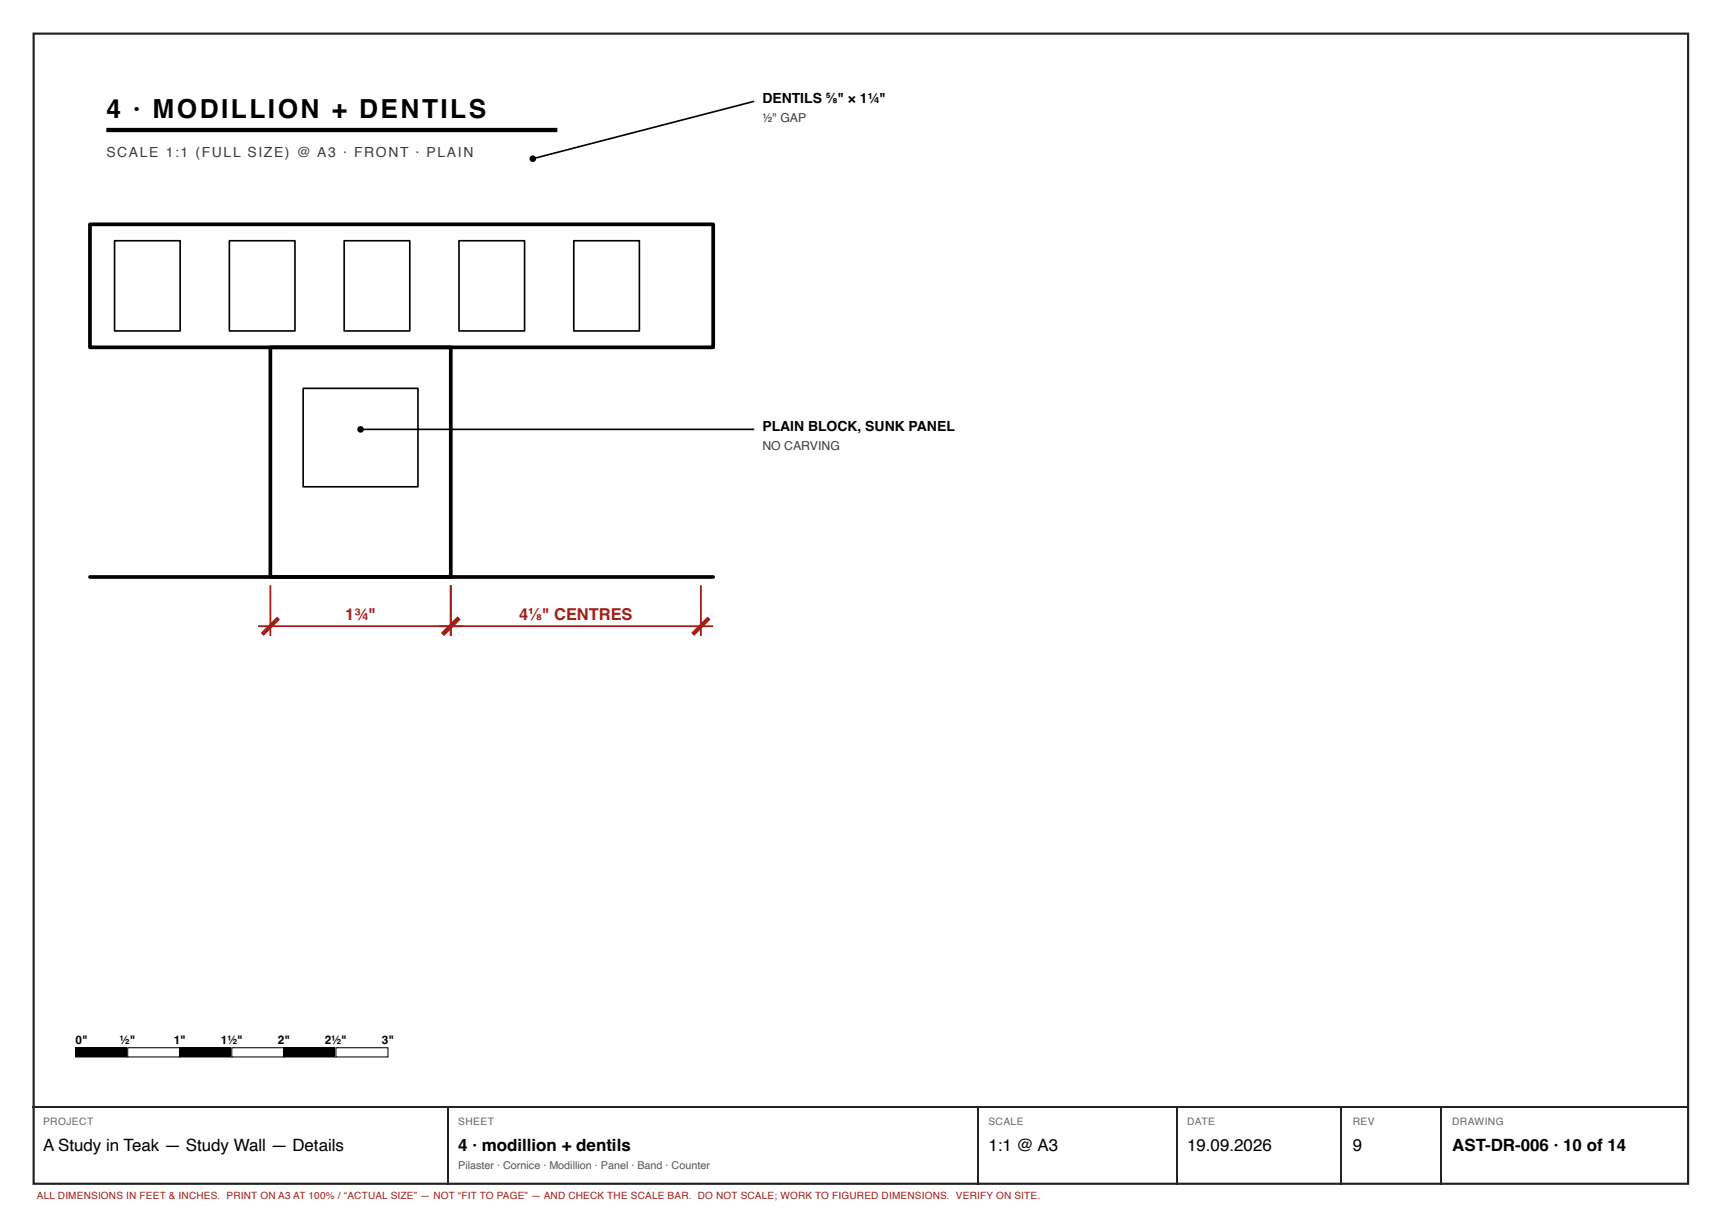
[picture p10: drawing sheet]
<svg xmlns="http://www.w3.org/2000/svg" width="420mm" height="297mm" viewBox="0 0 420 297" stroke-linecap="round" stroke-linejoin="round" font-family="sans-serif">
<defs><g id="words">
<text font-size="6.4" x="25.9" y="28.7">4 · MODILLION + DENTILS</text>
<g font-size="4.1">
<text x="10.5" y="280.7">A Study in Teak — Study Wall — Details</text>
<text x="111.8" y="280.7">4 · modillion + dentils</text>
<text x="241" y="280.7">1:1 @ A3</text>
<text x="289.5" y="280.7">19.09.2026</text>
<text x="329.9" y="280.7">9</text>
<text x="354.1" y="280.7">AST-DR-006 · 10 of 14</text>
</g>
<g font-size="4" fill="#a51d17">
<text x="84.2" y="151.1">1¾&quot;</text>
<text x="126.6" y="151.1">4⅛&quot; CENTRES</text>
</g>
<g font-size="3.4">
<text x="185.9" y="25.1">DENTILS ⅝&quot; × 1¼&quot;</text>
<text x="185.9" y="105.1">PLAIN BLOCK, SUNK PANEL</text>
</g>
<text font-size="3.4" fill="#3d3d3d" x="25.9" y="38.3">SCALE 1:1 (FULL SIZE) @ A3 · FRONT · PLAIN</text>
<g font-size="3" fill="#3d3d3d">
<text x="185.9" y="29.7">½&quot; GAP</text>
<text x="185.9" y="109.7">NO CARVING</text>
</g>
<g font-size="2.9">
<text x="18.5" y="254.5">0&quot;</text>
<text x="29.3" y="254.5">½&quot;</text>
<text x="42.4" y="254.5">1&quot;</text>
<text x="53.8" y="254.5">1½&quot;</text>
<text x="67.7" y="254.5">2&quot;</text>
<text x="79.2" y="254.5">2½&quot;</text>
<text x="93.1" y="254.5">3&quot;</text>
</g>
<text font-size="2.6" fill="#555" x="111.8" y="285">Pilaster · Cornice · Modillion · Panel · Band · Counter</text>
<g font-size="2.5" fill="#666">
<text x="10.5" y="274.4">PROJECT</text>
<text x="111.8" y="274.4">SHEET</text>
<text x="241" y="274.4">SCALE</text>
<text x="289.5" y="274.4">DATE</text>
<text x="329.9" y="274.4">REV</text>
<text x="354.1" y="274.4">DRAWING</text>
</g>
<text font-size="2.4" fill="#a51d17" x="9" y="292.4">ALL DIMENSIONS IN FEET &amp; INCHES. PRINT ON A3 AT 100% / “ACTUAL SIZE” — NOT “FIT TO PAGE” — AND CHECK THE SCALE BAR. DO NOT SCALE; WORK TO FIGURED DIMENSIONS. VERIFY ON SITE.</text>
</g></defs>
<path d="M8.2 8.2h403.5v280.5h-403.5z" fill="none" stroke="#222" stroke-width=".53"/>
<path d="M25.9 31.7h110" fill="none" stroke="#000" stroke-width="1" stroke-linecap="butt"/>
<path d="M21.9 54.7h152v30h-152zM65.9 84.7h44v56h-44zM21.9 140.7h152" fill="none" stroke="#000" stroke-width=".9"/>
<path d="M183.9 24.7l-54 14M27.9 58.7h16v22h-16zM55.9 58.7h16v22h-16zM83.9 58.7h16v22h-16zM111.9 58.7h16v22h-16zM139.9 58.7h16v22h-16zM73.9 94.7h28v24h-28zM87.9 104.7h96" fill="none" stroke="#000" stroke-width=".4"/>
<path d="M62.9 152.7h111M65.9 142.7v12.4M109.9 142.7v12.4M170.9 142.7v12.4" fill="none" stroke="#a51d17" stroke-width=".44"/>
<path d="M67.9 150.7l-4 4M111.9 150.7l-4 4M172.9 150.7l-4 4" fill="none" stroke="#a51d17" stroke-width="1" stroke-linecap="butt"/>
<g fill="#000">
<path d="M18.5 255.5h12.6v2.2h-12.6z"/>
<circle cx="129.9" cy="38.7" r=".8"/>
<circle cx="87.9" cy="104.7" r=".8"/>
</g>
<path d="M18.5 255.5h12.6v2.2h-12.6z" fill="none" stroke="#000" stroke-width=".25"/>
<path d="M31.1 255.5h12.7v2.2h-12.7z" fill="#fff"/>
<path d="M31.1 255.5h12.7v2.2h-12.7zM43.8 255.5h12.7v2.2h-12.7z" fill="none" stroke="#000" stroke-width=".25"/>
<path d="M43.8 255.5h12.7v2.2h-12.7z" fill="#000"/>
<path d="M56.5 255.5h12.7v2.2h-12.7z" fill="#fff"/>
<path d="M56.5 255.5h12.7v2.2h-12.7zM69.2 255.5h12.7v2.2h-12.7z" fill="none" stroke="#000" stroke-width=".25"/>
<path d="M69.2 255.5h12.7v2.2h-12.7z" fill="#000"/>
<path d="M81.9 255.5h12.7v2.2h-12.7z" fill="#fff"/>
<path d="M81.9 255.5h12.7v2.2h-12.7z" fill="none" stroke="#000" stroke-width=".25"/>
<path d="M7.9 270h404.1M109.1 270.1v18.8M238.5 270.1v18.8M286.9 270.1v18.8M327.2 270.1v18.8M351.5 270.1v18.8" fill="none" stroke="#222" stroke-width=".26"/>
<use href="#words"/>
</svg>
